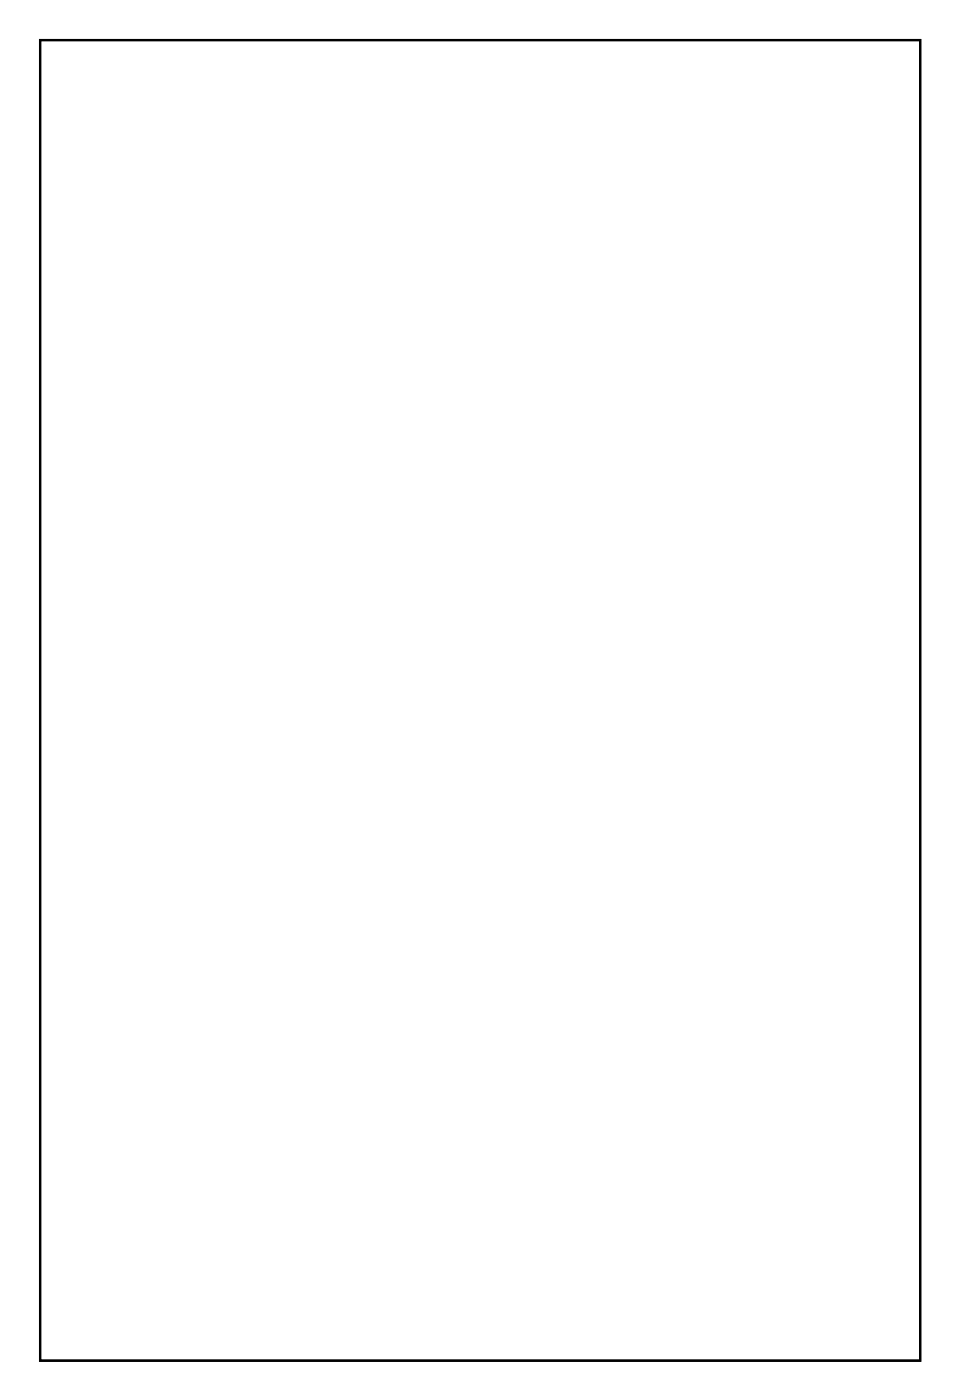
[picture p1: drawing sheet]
<svg xmlns="http://www.w3.org/2000/svg" width="87mm" height="127mm" viewBox="0 0 87 127" stroke-linecap="round" stroke-linejoin="round" font-family="sans-serif">
<path d="M3.6 3.6h79.8v119.8h-79.8z" fill="none" stroke="#000" stroke-width=".2"/>
<path d="M3.6 3.6v119.8h79.8v-119.8zM3.6 3.6h79.8v119.8h-79.8z" fill="#000"/>
<path d="M71.1 13.9h1.4v1.4h-1.4z" fill="#fff"/>
<path d="M71.1 13.9h1.4v1.4h-1.4z" fill="none" stroke="#fff" stroke-width=".76" stroke-linecap="butt"/>
<circle cx="71.8" cy="14.6" r=".7" fill="#fff"/>
<circle cx="71.8" cy="14.6" r=".7" fill="none" stroke="#fff" stroke-width=".76" stroke-linecap="butt"/>
<circle cx="56.6" cy="14.6" r=".7" fill="#fff"/>
<circle cx="56.6" cy="14.6" r=".7" fill="none" stroke="#fff" stroke-width=".76" stroke-linecap="butt"/>
<circle cx="71.8" cy="17.2" r=".7" fill="#fff"/>
<circle cx="71.8" cy="17.2" r=".7" fill="none" stroke="#fff" stroke-width=".76" stroke-linecap="butt"/>
<circle cx="56.6" cy="17.2" r=".7" fill="#fff"/>
<circle cx="56.6" cy="17.2" r=".7" fill="none" stroke="#fff" stroke-width=".76" stroke-linecap="butt"/>
<circle cx="71.8" cy="19.7" r=".7" fill="#fff"/>
<circle cx="71.8" cy="19.7" r=".7" fill="none" stroke="#fff" stroke-width=".76" stroke-linecap="butt"/>
<circle cx="56.6" cy="19.7" r=".7" fill="#fff"/>
<circle cx="56.6" cy="19.7" r=".7" fill="none" stroke="#fff" stroke-width=".76" stroke-linecap="butt"/>
<circle cx="71.8" cy="22.2" r=".7" fill="#fff"/>
<circle cx="71.8" cy="22.2" r=".7" fill="none" stroke="#fff" stroke-width=".76" stroke-linecap="butt"/>
<circle cx="56.6" cy="22.2" r=".7" fill="#fff"/>
<circle cx="56.6" cy="22.2" r=".7" fill="none" stroke="#fff" stroke-width=".76" stroke-linecap="butt"/>
<circle cx="71.8" cy="24.8" r=".7" fill="#fff"/>
<circle cx="71.8" cy="24.8" r=".7" fill="none" stroke="#fff" stroke-width=".76" stroke-linecap="butt"/>
<circle cx="56.6" cy="24.8" r=".7" fill="#fff"/>
<circle cx="56.6" cy="24.8" r=".7" fill="none" stroke="#fff" stroke-width=".76" stroke-linecap="butt"/>
<circle cx="71.8" cy="27.3" r=".7" fill="#fff"/>
<circle cx="71.8" cy="27.3" r=".7" fill="none" stroke="#fff" stroke-width=".76" stroke-linecap="butt"/>
<circle cx="56.6" cy="27.3" r=".7" fill="#fff"/>
<circle cx="56.6" cy="27.3" r=".7" fill="none" stroke="#fff" stroke-width=".76" stroke-linecap="butt"/>
<circle cx="71.8" cy="29.9" r=".7" fill="#fff"/>
<circle cx="71.8" cy="29.9" r=".7" fill="none" stroke="#fff" stroke-width=".76" stroke-linecap="butt"/>
<circle cx="56.6" cy="29.9" r=".7" fill="#fff"/>
<circle cx="56.6" cy="29.9" r=".7" fill="none" stroke="#fff" stroke-width=".76" stroke-linecap="butt"/>
<circle cx="71.8" cy="32.4" r=".7" fill="#fff"/>
<circle cx="71.8" cy="32.4" r=".7" fill="none" stroke="#fff" stroke-width=".76" stroke-linecap="butt"/>
<circle cx="56.6" cy="32.4" r=".7" fill="#fff"/>
<circle cx="56.6" cy="32.4" r=".7" fill="none" stroke="#fff" stroke-width=".76" stroke-linecap="butt"/>
<circle cx="71.8" cy="34.9" r=".7" fill="#fff"/>
<circle cx="71.8" cy="34.9" r=".7" fill="none" stroke="#fff" stroke-width=".76" stroke-linecap="butt"/>
<circle cx="56.6" cy="34.9" r=".7" fill="#fff"/>
<circle cx="56.6" cy="34.9" r=".7" fill="none" stroke="#fff" stroke-width=".76" stroke-linecap="butt"/>
<circle cx="71.8" cy="37.5" r=".7" fill="#fff"/>
<circle cx="71.8" cy="37.5" r=".7" fill="none" stroke="#fff" stroke-width=".76" stroke-linecap="butt"/>
<circle cx="56.6" cy="37.5" r=".7" fill="#fff"/>
<circle cx="56.6" cy="37.5" r=".7" fill="none" stroke="#fff" stroke-width=".76" stroke-linecap="butt"/>
<circle cx="71.8" cy="40" r=".7" fill="#fff"/>
<circle cx="71.8" cy="40" r=".7" fill="none" stroke="#fff" stroke-width=".76" stroke-linecap="butt"/>
<circle cx="56.6" cy="40" r=".7" fill="#fff"/>
<circle cx="56.6" cy="40" r=".7" fill="none" stroke="#fff" stroke-width=".76" stroke-linecap="butt"/>
<circle cx="71.8" cy="42.6" r=".7" fill="#fff"/>
<circle cx="71.8" cy="42.6" r=".7" fill="none" stroke="#fff" stroke-width=".76" stroke-linecap="butt"/>
<circle cx="56.6" cy="42.6" r=".7" fill="#fff"/>
<circle cx="56.6" cy="42.6" r=".7" fill="none" stroke="#fff" stroke-width=".76" stroke-linecap="butt"/>
<circle cx="41.4" cy="71.8" r=".7" fill="#fff"/>
<circle cx="41.4" cy="71.8" r=".7" fill="none" stroke="#fff" stroke-width=".76" stroke-linecap="butt"/>
<circle cx="31.2" cy="71.8" r=".7" fill="#fff"/>
<circle cx="31.2" cy="71.8" r=".7" fill="none" stroke="#fff" stroke-width=".76" stroke-linecap="butt"/>
<circle cx="41.4" cy="65.4" r=".7" fill="#fff"/>
<circle cx="41.4" cy="65.4" r=".7" fill="none" stroke="#fff" stroke-width=".76" stroke-linecap="butt"/>
<circle cx="31.2" cy="65.4" r=".7" fill="#fff"/>
<circle cx="31.2" cy="65.4" r=".7" fill="none" stroke="#fff" stroke-width=".76" stroke-linecap="butt"/>
<circle cx="41.4" cy="59.1" r=".7" fill="#fff"/>
<circle cx="41.4" cy="59.1" r=".7" fill="none" stroke="#fff" stroke-width=".76" stroke-linecap="butt"/>
<circle cx="31.2" cy="59.1" r=".7" fill="#fff"/>
<circle cx="31.2" cy="59.1" r=".7" fill="none" stroke="#fff" stroke-width=".76" stroke-linecap="butt"/>
<circle cx="41.4" cy="52.7" r=".7" fill="#fff"/>
<circle cx="41.4" cy="52.7" r=".7" fill="none" stroke="#fff" stroke-width=".76" stroke-linecap="butt"/>
<circle cx="31.2" cy="52.7" r=".7" fill="#fff"/>
<circle cx="31.2" cy="52.7" r=".7" fill="none" stroke="#fff" stroke-width=".76" stroke-linecap="butt"/>
<circle cx="41.4" cy="46.4" r=".7" fill="#fff"/>
<circle cx="41.4" cy="46.4" r=".7" fill="none" stroke="#fff" stroke-width=".76" stroke-linecap="butt"/>
<circle cx="31.2" cy="46.4" r=".7" fill="#fff"/>
<circle cx="31.2" cy="46.4" r=".7" fill="none" stroke="#fff" stroke-width=".76" stroke-linecap="butt"/>
<circle cx="41.4" cy="40" r=".7" fill="#fff"/>
<circle cx="41.4" cy="40" r=".7" fill="none" stroke="#fff" stroke-width=".76" stroke-linecap="butt"/>
<circle cx="31.2" cy="40" r=".7" fill="#fff"/>
<circle cx="31.2" cy="40" r=".7" fill="none" stroke="#fff" stroke-width=".76" stroke-linecap="butt"/>
<circle cx="41.4" cy="33.7" r=".7" fill="#fff"/>
<circle cx="41.4" cy="33.7" r=".7" fill="none" stroke="#fff" stroke-width=".76" stroke-linecap="butt"/>
<circle cx="31.2" cy="33.7" r=".7" fill="#fff"/>
<circle cx="31.2" cy="33.7" r=".7" fill="none" stroke="#fff" stroke-width=".76" stroke-linecap="butt"/>
<circle cx="41.4" cy="27.3" r=".7" fill="#fff"/>
<circle cx="41.4" cy="27.3" r=".7" fill="none" stroke="#fff" stroke-width=".76" stroke-linecap="butt"/>
<circle cx="31.2" cy="27.3" r=".7" fill="#fff"/>
<circle cx="31.2" cy="27.3" r=".7" fill="none" stroke="#fff" stroke-width=".76" stroke-linecap="butt"/>
<circle cx="41.4" cy="21" r=".7" fill="#fff"/>
<circle cx="41.4" cy="21" r=".7" fill="none" stroke="#fff" stroke-width=".76" stroke-linecap="butt"/>
<circle cx="31.2" cy="21" r=".7" fill="#fff"/>
<circle cx="31.2" cy="21" r=".7" fill="none" stroke="#fff" stroke-width=".76" stroke-linecap="butt"/>
<circle cx="41.4" cy="14.6" r=".7" fill="#fff"/>
<circle cx="41.4" cy="14.6" r=".7" fill="none" stroke="#fff" stroke-width=".76" stroke-linecap="butt"/>
<circle cx="31.2" cy="14.6" r=".7" fill="#fff"/>
<circle cx="31.2" cy="14.6" r=".7" fill="none" stroke="#fff" stroke-width=".76" stroke-linecap="butt"/>
<circle cx="7.1" cy="7" r="1.6" fill="#fff"/>
<circle cx="7.1" cy="7" r="1.6" fill="none" stroke="#fff" stroke-width=".25"/>
<circle cx="79.5" cy="7" r="1.6" fill="#fff"/>
<circle cx="79.5" cy="7" r="1.6" fill="none" stroke="#fff" stroke-width=".25"/>
<circle cx="7.1" cy="118.8" r="1.6" fill="#fff"/>
<circle cx="7.1" cy="118.8" r="1.6" fill="none" stroke="#fff" stroke-width=".25"/>
<circle cx="79.5" cy="118.8" r="1.6" fill="#fff"/>
<circle cx="79.5" cy="118.8" r="1.6" fill="none" stroke="#fff" stroke-width=".25"/>
<circle cx="56.6" cy="87" r="2.1" fill="#fff"/>
<circle cx="56.6" cy="87" r="2.1" fill="none" stroke="#fff" stroke-width=".25"/>
<circle cx="71.8" cy="87" r="2.1" fill="#fff"/>
<circle cx="71.8" cy="87" r="2.1" fill="none" stroke="#fff" stroke-width=".25"/>
<path d="M16.4 13.8h1.6v1.6h-1.6z" fill="#fff"/>
<path d="M16.4 13.8h1.6v1.6h-1.6z" fill="none" stroke="#fff" stroke-width=".76" stroke-linecap="butt"/>
<circle cx="17.2" cy="14.6" r=".8" fill="#fff"/>
<circle cx="17.2" cy="14.6" r=".8" fill="none" stroke="#fff" stroke-width=".76" stroke-linecap="butt"/>
<circle cx="17.2" cy="19.7" r=".8" fill="#fff"/>
<circle cx="17.2" cy="19.7" r=".8" fill="none" stroke="#fff" stroke-width=".76" stroke-linecap="butt"/>
<circle cx="17.2" cy="24.8" r=".8" fill="#fff"/>
<circle cx="17.2" cy="24.8" r=".8" fill="none" stroke="#fff" stroke-width=".76" stroke-linecap="butt"/>
<circle cx="17.2" cy="29.9" r=".8" fill="#fff"/>
<circle cx="17.2" cy="29.9" r=".8" fill="none" stroke="#fff" stroke-width=".76" stroke-linecap="butt"/>
<circle cx="17.2" cy="34.9" r=".8" fill="#fff"/>
<circle cx="17.2" cy="34.9" r=".8" fill="none" stroke="#fff" stroke-width=".76" stroke-linecap="butt"/>
<circle cx="17.2" cy="40" r=".8" fill="#fff"/>
<circle cx="17.2" cy="40" r=".8" fill="none" stroke="#fff" stroke-width=".76" stroke-linecap="butt"/>
<circle cx="17.2" cy="45.1" r=".8" fill="#fff"/>
<circle cx="17.2" cy="45.1" r=".8" fill="none" stroke="#fff" stroke-width=".76" stroke-linecap="butt"/>
<circle cx="17.2" cy="50.2" r=".8" fill="#fff"/>
<circle cx="17.2" cy="50.2" r=".8" fill="none" stroke="#fff" stroke-width=".76" stroke-linecap="butt"/>
<circle cx="17.2" cy="55.3" r=".8" fill="#fff"/>
<circle cx="17.2" cy="55.3" r=".8" fill="none" stroke="#fff" stroke-width=".76" stroke-linecap="butt"/>
<circle cx="17.2" cy="60.3" r=".8" fill="#fff"/>
<circle cx="17.2" cy="60.3" r=".8" fill="none" stroke="#fff" stroke-width=".76" stroke-linecap="butt"/>
<circle cx="17.2" cy="65.4" r=".8" fill="#fff"/>
<circle cx="17.2" cy="65.4" r=".8" fill="none" stroke="#fff" stroke-width=".76" stroke-linecap="butt"/>
<circle cx="17.2" cy="70.5" r=".8" fill="#fff"/>
<circle cx="17.2" cy="70.5" r=".8" fill="none" stroke="#fff" stroke-width=".76" stroke-linecap="butt"/>
<circle cx="17.2" cy="75.6" r=".8" fill="#fff"/>
<circle cx="17.2" cy="75.6" r=".8" fill="none" stroke="#fff" stroke-width=".76" stroke-linecap="butt"/>
<circle cx="17.2" cy="80.7" r=".8" fill="#fff"/>
<circle cx="17.2" cy="80.7" r=".8" fill="none" stroke="#fff" stroke-width=".76" stroke-linecap="butt"/>
<circle cx="17.2" cy="85.7" r=".8" fill="#fff"/>
<circle cx="17.2" cy="85.7" r=".8" fill="none" stroke="#fff" stroke-width=".76" stroke-linecap="butt"/>
<circle cx="17.2" cy="90.8" r=".8" fill="#fff"/>
<circle cx="17.2" cy="90.8" r=".8" fill="none" stroke="#fff" stroke-width=".76" stroke-linecap="butt"/>
<circle cx="17.2" cy="95.9" r=".8" fill="#fff"/>
<circle cx="17.2" cy="95.9" r=".8" fill="none" stroke="#fff" stroke-width=".76" stroke-linecap="butt"/>
<circle cx="17.2" cy="101" r=".8" fill="#fff"/>
<circle cx="17.2" cy="101" r=".8" fill="none" stroke="#fff" stroke-width=".76" stroke-linecap="butt"/>
<circle cx="17.2" cy="106.1" r=".8" fill="#fff"/>
<circle cx="17.2" cy="106.1" r=".8" fill="none" stroke="#fff" stroke-width=".76" stroke-linecap="butt"/>
<circle cx="17.2" cy="111.1" r=".8" fill="#fff"/>
<circle cx="17.2" cy="111.1" r=".8" fill="none" stroke="#fff" stroke-width=".76" stroke-linecap="butt"/>
</svg>
